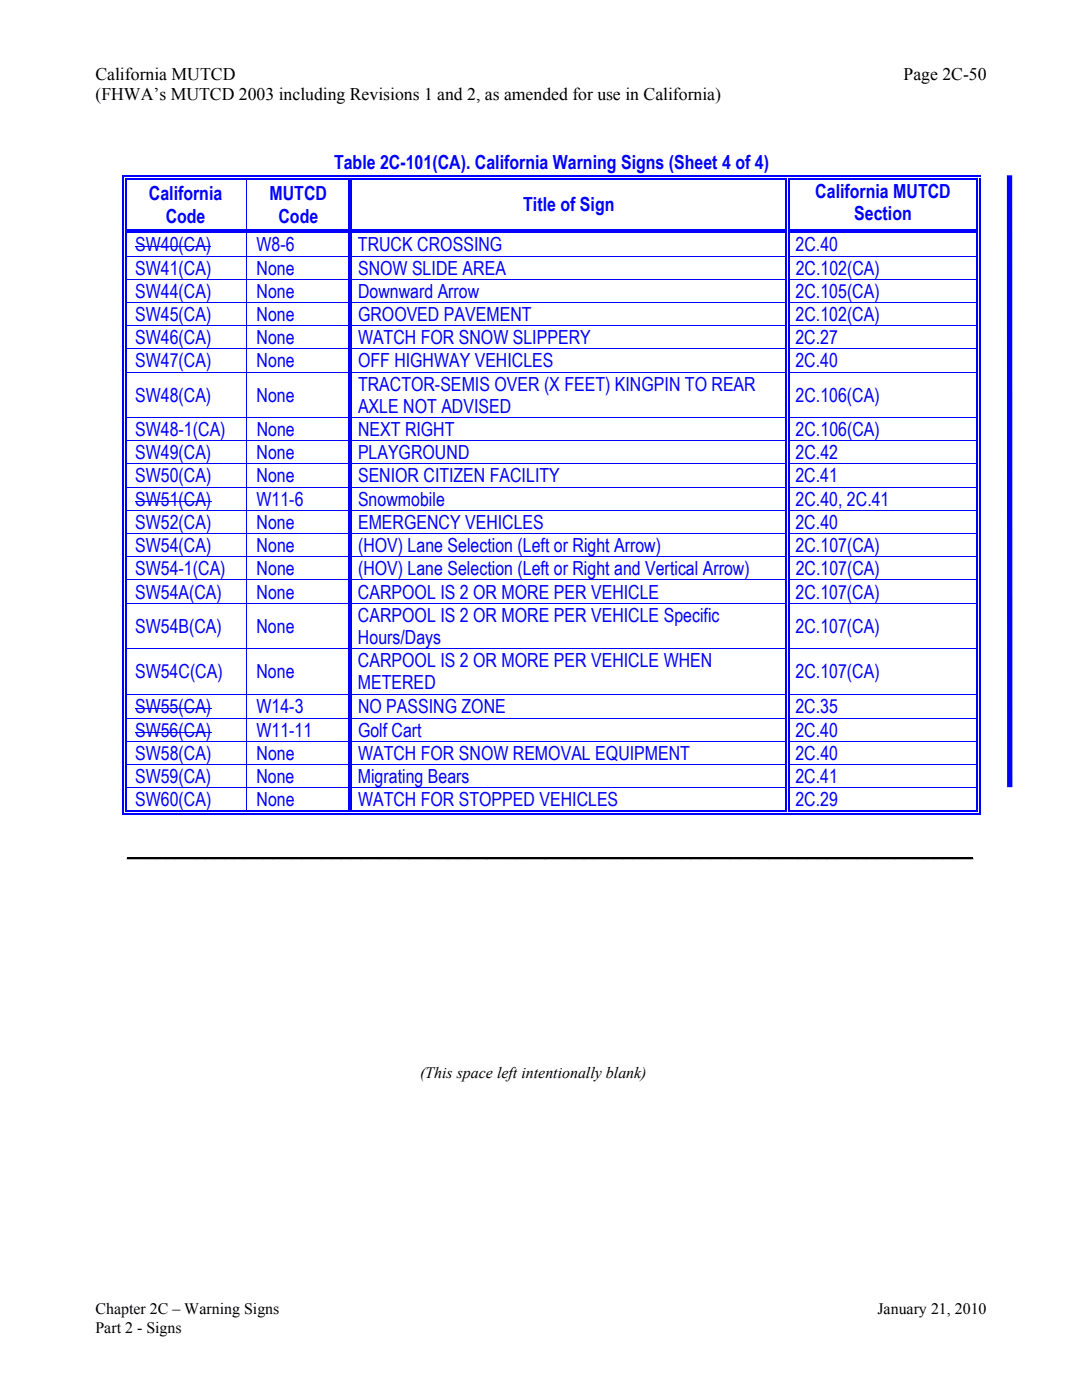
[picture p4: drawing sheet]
<svg xmlns="http://www.w3.org/2000/svg" width="216mm" height="279mm" viewBox="0 0 216 279" stroke-linecap="round" stroke-linejoin="round" font-family="sans-serif">
<defs><g id="words">
<g font-size="3.9" fill="#00f">
<text x="66.7" y="33.7">Table 2C-101(CA). California Warning Signs (Sheet 4 of 4)</text>
<text x="29.7" y="40">California</text>
<text x="53.8" y="40">MUTCD</text>
<text x="162.7" y="39.5">California MUTCD</text>
<text x="33.1" y="44.4">Code</text>
<text x="55.6" y="44.4">Code</text>
<text x="104.4" y="42.2">Title of Sign</text>
<text x="170.5" y="44">Section</text>
<text x="27" y="50.2">SW40(CA)</text>
<text x="51.2" y="50.2">W8-6</text>
<text x="71.4" y="50.2">TRUCK CROSSING</text>
<text x="158.7" y="50.2">2C.40</text>
<text x="27" y="54.8">SW41(CA)</text>
<text x="27" y="59.4">SW44(CA)</text>
<text x="51.2" y="59.4">None</text>
<text x="51.2" y="54.8">None</text>
<text x="71.4" y="59.4">Downward Arrow</text>
<text x="71.5" y="54.8">SNOW SLIDE AREA</text>
<text x="158.8" y="59.4">2C.105(CA)</text>
<text x="158.8" y="54.8">2C.102(CA)</text>
<text x="27" y="64.1">SW45(CA)</text>
<text x="51.2" y="64.1">None</text>
<text x="71.5" y="64.1">GROOVED PAVEMENT</text>
<text x="158.8" y="64.1">2C.102(CA)</text>
<text x="27" y="68.7">SW46(CA)</text>
<text x="51.2" y="68.7">None</text>
<text x="71.4" y="68.7">WATCH FOR SNOW SLIPPERY</text>
<text x="158.7" y="68.7">2C.27</text>
<text x="27" y="73.3">SW47(CA)</text>
<text x="51.2" y="73.3">None</text>
<text x="71.4" y="78">TRACTOR-SEMIS OVER (X FEET) KINGPIN TO REAR</text>
<text x="71.5" y="73.3">OFF HIGHWAY VEHICLES</text>
<text x="158.7" y="73.3">2C.40</text>
<text x="27" y="80.2">SW48(CA)</text>
<text x="51.2" y="80.2">None</text>
<text x="71.4" y="82.4">AXLE NOT ADVISED</text>
<text x="158.7" y="80.2">2C.106(CA)</text>
<text x="27" y="87">SW48-1(CA)</text>
<text x="51.2" y="87">None</text>
<text x="71.5" y="87">NEXT RIGHT</text>
<text x="158.8" y="87">2C.106(CA)</text>
<text x="27" y="91.7">SW49(CA)</text>
<text x="51.2" y="91.7">None</text>
<text x="71.4" y="91.7">PLAYGROUND</text>
<text x="158.7" y="91.7">2C.42</text>
<text x="27" y="96.3">SW50(CA)</text>
<text x="27" y="100.9">SW51(CA)</text>
<text x="51.2" y="96.3">None</text>
<text x="51.2" y="100.9">W11-6</text>
<text x="71.4" y="100.9">Snowmobile</text>
<text x="71.5" y="96.3">SENIOR CITIZEN FACILITY</text>
<text x="158.7" y="96.3">2C.41</text>
<text x="158.8" y="100.9">2C.40, 2C.41</text>
<text x="27" y="105.6">SW52(CA)</text>
<text x="51.2" y="105.6">None</text>
<text x="71.4" y="105.6">EMERGENCY VEHICLES</text>
<text x="158.7" y="105.6">2C.40</text>
<text x="27" y="110.2">SW54(CA)</text>
<text x="51.2" y="110.2">None</text>
<text x="71.5" y="110.2">(HOV) Lane Selection (Left or Right Arrow)</text>
<text x="158.8" y="110.2">2C.107(CA)</text>
<text x="27" y="119.4">SW54A(CA)</text>
<text x="27" y="114.8">SW54-1(CA)</text>
<text x="51.2" y="119.4">None</text>
<text x="51.2" y="114.8">None</text>
<text x="71.4" y="119.4">CARPOOL IS 2 OR MORE PER VEHICLE</text>
<text x="71.5" y="114.8">(HOV) Lane Selection (Left or Right and Vertical Arrow)</text>
<text x="158.7" y="119.4">2C.107(CA)</text>
<text x="158.8" y="114.8">2C.107(CA)</text>
<text x="71.4" y="124.1">CARPOOL IS 2 OR MORE PER VEHICLE Specific</text>
<text x="27" y="126.3">SW54B(CA)</text>
<text x="51.2" y="126.3">None</text>
<text x="71.4" y="128.5">Hours/Days</text>
<text x="158.7" y="126.3">2C.107(CA)</text>
<text x="27" y="135.4">SW54C(CA)</text>
<text x="51.2" y="135.4">None</text>
<text x="71.4" y="133.2">CARPOOL IS 2 OR MORE PER VEHICLE WHEN</text>
<text x="71.4" y="137.6">METERED</text>
<text x="158.7" y="135.4">2C.107(CA)</text>
<text x="27" y="142.3">SW55(CA)</text>
<text x="51.2" y="142.3">W14-3</text>
<text x="71.4" y="142.3">NO PASSING ZONE</text>
<text x="158.7" y="142.3">2C.35</text>
<text x="27" y="147">SW56(CA)</text>
<text x="51.2" y="147">W11-11</text>
<text x="71.4" y="147">Golf Cart</text>
<text x="158.7" y="147">2C.40</text>
<text x="27" y="151.7">SW58(CA)</text>
<text x="51.2" y="151.7">None</text>
<text x="71.4" y="151.7">WATCH FOR SNOW REMOVAL EQUIPMENT</text>
<text x="158.7" y="151.7">2C.40</text>
<text x="27" y="160.9">SW60(CA)</text>
<text x="27" y="156.3">SW59(CA)</text>
<text x="51.2" y="156.3">None</text>
<text x="51.2" y="160.9">None</text>
<text x="71.4" y="156.3">Migrating Bears</text>
<text x="71.4" y="160.9">WATCH FOR STOPPED VEHICLES</text>
<text x="158.7" y="160.9">2C.29</text>
<text x="158.7" y="156.3">2C.41</text>
</g>
<text font-size="3.9" x="25.4" y="170.6">_______________________________________________________________________________________</text>
<g font-size="3.5">
<text x="19" y="15.9">California MUTCD</text>
<text x="180.3" y="15.9">Page 2C-50</text>
<text x="19" y="20">(FHWA’s MUTCD 2003 including Revisions 1 and 2, as amended for use in California)</text>
</g>
<g font-size="3.2">
<text x="83.8" y="215.1">(This space left intentionally blank)</text>
<text x="19" y="262.3">Chapter 2C – Warning Signs</text>
<text x="175.1" y="262.3">January 21, 2010</text>
<text x="19" y="265.9">Part 2 - Signs</text>
</g>
</g></defs>
<g fill="#00f">
<path d="M24.5 35.1h.2v.8h-.2z"/>
<path d="M24.5 35.1h.8v.2h-.8z"/>
<path d="M25 35.6h.3v.3h-.3z"/>
<path d="M25 35.6h.3v.2h-.3z"/>
<path d="M25.3 35.1h.7v.2h-.7z"/>
<path d="M25.3 35.6h.7v.2h-.7z"/>
</g>
<path d="M26 35.2h23.1M26 35.7h23.1" fill="none" stroke="#00f" stroke-width=".25"/>
<g fill="#00f">
<path d="M49.1 35.8l.2 .1z"/>
<path d="M49.1 35.1h.8v.2h-.8z"/>
<path d="M49.1 35.6h.8v.2h-.8z"/>
</g>
<path d="M49.9 35.2h19.6M49.9 35.7h19.6" fill="none" stroke="#00f" stroke-width=".25"/>
<g fill="#00f">
<path d="M70 35.8l.2 .1z"/>
<path d="M69.5 35.8l.2 .1z"/>
<path d="M69.5 35.1h.7v.2h-.7z"/>
<path d="M69.5 35.6h.2v.2h-.2z"/>
<path d="M70 35.6h.2v.2h-.2z"/>
</g>
<path d="M70.2 35.2h86.6M70.2 35.7h86.6" fill="none" stroke="#00f" stroke-width=".25"/>
<g fill="#00f">
<path d="M157.3 35.8l.2 .1z"/>
<path d="M156.8 35.8l.2 .1z"/>
<path d="M156.8 35.1h.7v.2h-.7z"/>
<path d="M156.8 35.6h.2v.2h-.2z"/>
<path d="M157.3 35.6h.2v.2h-.2z"/>
</g>
<path d="M157.5 35.2h37.4M157.5 35.7h37.4" fill="none" stroke="#00f" stroke-width=".25"/>
<g fill="#00f">
<path d="M195.4 35.8l.2 .1z"/>
<path d="M194.9 35.8l.2 .1z"/>
<path d="M194.9 35.1h.7v.2h-.7z"/>
<path d="M194.9 35.6h.2v.2h-.2z"/>
<path d="M195.4 35.6h.2v.2h-.2z"/>
</g>
<path d="M24.6 35.9v9.9M25.1 35.9v9.9M69.6 35.9v9.9M70.1 35.9v9.9M156.9 35.9v9.9M157.4 35.9v9.9M195 35.9v9.9M195.5 35.9v9.9" fill="none" stroke="#00f" stroke-width=".25"/>
<path d="M49.2 35.9v9.9M27 49.3h15.2" fill="none" stroke="#00f" stroke-width=".2"/>
<g fill="#00f">
<path d="M25 46.5l.3 .1z"/>
<path d="M24.5 45.8h.2v.8h-.2z"/>
<path d="M25 45.8h.3v.2h-.3z"/>
<path d="M25 46.3h.3v.2h-.3z"/>
</g>
<path d="M25.3 45.9h23.8M25.3 46.4h23.8" fill="none" stroke="#00f" stroke-width=".25"/>
<g fill="#00f">
<path d="M49.1 46.5l.2 .1z"/>
<path d="M49.1 45.8h.8v.2h-.8z"/>
<path d="M49.1 46.3h.8v.2h-.8z"/>
</g>
<path d="M49.9 45.9h19.6M49.9 46.4h19.6" fill="none" stroke="#00f" stroke-width=".25"/>
<g fill="#00f">
<path d="M70 46.5l.2 .1z"/>
<path d="M69.5 46.5l.2 .1z"/>
<path d="M69.5 45.8h.2v.2h-.2z"/>
<path d="M69.5 46.3h.2v.2h-.2z"/>
<path d="M70 45.8h.2v.2h-.2z"/>
<path d="M70 46.3h.2v.2h-.2z"/>
</g>
<path d="M70.2 45.9h86.6M70.2 46.4h86.6" fill="none" stroke="#00f" stroke-width=".25"/>
<g fill="#00f">
<path d="M157.3 46.5l.2 .1z"/>
<path d="M156.8 46.5l.2 .1z"/>
<path d="M156.8 45.8h.2v.2h-.2z"/>
<path d="M156.8 46.3h.2v.2h-.2z"/>
<path d="M157.3 45.8h.2v.2h-.2z"/>
<path d="M157.3 46.3h.2v.2h-.2z"/>
</g>
<path d="M157.5 45.9h37.4M157.5 46.4h37.4" fill="none" stroke="#00f" stroke-width=".25"/>
<g fill="#00f">
<path d="M195.4 46.5l.2 .1z"/>
<path d="M194.9 46.5l.2 .1z"/>
<path d="M194.9 45.8h.2v.2h-.2z"/>
<path d="M194.9 46.3h.2v.2h-.2z"/>
<path d="M195.4 45.8h.2v.7h-.2z"/>
</g>
<path d="M24.6 46.6v4.4M25.1 46.6v4.4M69.6 46.6v4.4M70.1 46.6v4.4M156.9 46.6v4.4M157.4 46.6v4.4M195 46.6v4.4M195.5 46.6v4.4" fill="none" stroke="#00f" stroke-width=".25"/>
<path d="M49.2 46.6v4.4" fill="none" stroke="#00f" stroke-width=".2"/>
<g fill="#00f">
<path d="M25 51h.3v.2h-.3z"/>
<path d="M24.5 51h.2v.2h-.2z"/>
</g>
<path d="M25.3 51.1h44.2" fill="none" stroke="#00f" stroke-width=".2"/>
<g fill="#00f">
<path d="M70 51h.2v.2h-.2z"/>
<path d="M69.5 51h.2v.2h-.2z"/>
</g>
<path d="M70.2 51.1h86.6" fill="none" stroke="#00f" stroke-width=".2"/>
<g fill="#00f">
<path d="M157.3 51h.2v.2h-.2z"/>
<path d="M156.8 51h.2v.2h-.2z"/>
</g>
<path d="M157.5 51.1h37.4" fill="none" stroke="#00f" stroke-width=".2"/>
<g fill="#00f">
<path d="M195.4 51h.2v.2h-.2z"/>
<path d="M194.9 51h.2v.2h-.2z"/>
</g>
<path d="M24.6 51.2v4.4M25.1 51.2v4.4M69.6 51.2v4.4M70.1 51.2v4.4M156.9 51.2v4.4M157.4 51.2v4.4M195 51.2v4.4M195.5 51.2v4.4" fill="none" stroke="#00f" stroke-width=".25"/>
<path d="M49.2 51.2v4.4" fill="none" stroke="#00f" stroke-width=".2"/>
<g fill="#00f">
<path d="M25 55.6h.3v.2h-.3z"/>
<path d="M24.5 55.6h.2v.2h-.2z"/>
</g>
<path d="M25.3 55.7h44.2" fill="none" stroke="#00f" stroke-width=".2"/>
<g fill="#00f">
<path d="M70 55.6h.2v.2h-.2z"/>
<path d="M69.5 55.6h.2v.2h-.2z"/>
</g>
<path d="M70.2 55.7h86.6" fill="none" stroke="#00f" stroke-width=".2"/>
<g fill="#00f">
<path d="M157.3 55.6h.2v.2h-.2z"/>
<path d="M156.8 55.6h.2v.2h-.2z"/>
</g>
<path d="M157.5 55.7h37.4" fill="none" stroke="#00f" stroke-width=".2"/>
<g fill="#00f">
<path d="M195.4 55.6h.2v.2h-.2z"/>
<path d="M194.9 55.6h.2v.2h-.2z"/>
</g>
<path d="M24.6 55.8v4.5M25.1 55.8v4.5M69.6 55.8v4.5M70.1 55.8v4.5M156.9 55.8v4.5M157.4 55.8v4.5M195 55.8v4.5M195.5 55.8v4.5" fill="none" stroke="#00f" stroke-width=".25"/>
<path d="M49.2 55.8v4.5" fill="none" stroke="#00f" stroke-width=".2"/>
<g fill="#00f">
<path d="M25 60.3h.3v.2h-.3z"/>
<path d="M24.5 60.3h.2v.2h-.2z"/>
</g>
<path d="M25.3 60.4h44.2" fill="none" stroke="#00f" stroke-width=".2"/>
<g fill="#00f">
<path d="M70 60.3h.2v.2h-.2z"/>
<path d="M69.5 60.3h.2v.2h-.2z"/>
</g>
<path d="M70.2 60.4h86.6" fill="none" stroke="#00f" stroke-width=".2"/>
<g fill="#00f">
<path d="M157.3 60.3h.2v.2h-.2z"/>
<path d="M156.8 60.3h.2v.2h-.2z"/>
</g>
<path d="M157.5 60.4h37.4" fill="none" stroke="#00f" stroke-width=".2"/>
<g fill="#00f">
<path d="M195.4 60.3h.2v.2h-.2z"/>
<path d="M194.9 60.3h.2v.2h-.2z"/>
</g>
<path d="M24.6 60.5v4.4M25.1 60.5v4.4M69.6 60.5v4.4M70.1 60.5v4.4M156.9 60.5v4.4M157.4 60.5v4.4M195 60.5v4.4M195.5 60.5v4.4" fill="none" stroke="#00f" stroke-width=".25"/>
<path d="M49.2 60.5v4.4" fill="none" stroke="#00f" stroke-width=".2"/>
<g fill="#00f">
<path d="M25 64.9h.3v.2h-.3z"/>
<path d="M24.5 64.9h.2v.2h-.2z"/>
</g>
<path d="M25.3 65h44.2" fill="none" stroke="#00f" stroke-width=".2"/>
<g fill="#00f">
<path d="M70 64.9h.2v.2h-.2z"/>
<path d="M69.5 64.9h.2v.2h-.2z"/>
</g>
<path d="M70.2 65h86.6" fill="none" stroke="#00f" stroke-width=".2"/>
<g fill="#00f">
<path d="M157.3 64.9h.2v.2h-.2z"/>
<path d="M156.8 64.9h.2v.2h-.2z"/>
</g>
<path d="M157.5 65h37.4" fill="none" stroke="#00f" stroke-width=".2"/>
<g fill="#00f">
<path d="M195.4 64.9h.2v.2h-.2z"/>
<path d="M194.9 64.9h.2v.2h-.2z"/>
</g>
<path d="M24.6 65.1v4.4M25.1 65.1v4.4M69.6 65.1v4.4M70.1 65.1v4.4M156.9 65.1v4.4M157.4 65.1v4.4M195 65.1v4.4M195.5 65.1v4.4" fill="none" stroke="#00f" stroke-width=".25"/>
<path d="M49.2 65.1v4.4" fill="none" stroke="#00f" stroke-width=".2"/>
<g fill="#00f">
<path d="M25 69.5h.3v.2h-.3z"/>
<path d="M24.5 69.5h.2v.2h-.2z"/>
</g>
<path d="M25.3 69.6h44.2" fill="none" stroke="#00f" stroke-width=".2"/>
<g fill="#00f">
<path d="M70 69.5h.2v.2h-.2z"/>
<path d="M69.5 69.5h.2v.2h-.2z"/>
</g>
<path d="M70.2 69.6h86.6" fill="none" stroke="#00f" stroke-width=".2"/>
<g fill="#00f">
<path d="M157.3 69.5h.2v.2h-.2z"/>
<path d="M156.8 69.5h.2v.2h-.2z"/>
</g>
<path d="M157.5 69.6h37.4" fill="none" stroke="#00f" stroke-width=".2"/>
<g fill="#00f">
<path d="M195.4 69.5h.2v.2h-.2z"/>
<path d="M194.9 69.5h.2v.2h-.2z"/>
</g>
<path d="M24.6 69.7v4.5M25.1 69.7v4.5M69.6 69.7v4.5M70.1 69.7v4.5M156.9 69.7v4.5M157.4 69.7v4.5M195 69.7v4.5M195.5 69.7v4.5" fill="none" stroke="#00f" stroke-width=".25"/>
<path d="M49.2 69.7v4.5" fill="none" stroke="#00f" stroke-width=".2"/>
<g fill="#00f">
<path d="M25 74.2h.3v.1h-.3z"/>
<path d="M24.5 74.2h.2v.1h-.2z"/>
</g>
<path d="M25.3 74.3h44.2" fill="none" stroke="#00f" stroke-width=".2"/>
<g fill="#00f">
<path d="M70 74.2h.2v.1h-.2z"/>
<path d="M69.5 74.2h.2v.1h-.2z"/>
</g>
<path d="M70.2 74.3h86.6" fill="none" stroke="#00f" stroke-width=".2"/>
<g fill="#00f">
<path d="M157.3 74.2h.2v.1h-.2z"/>
<path d="M156.8 74.2h.2v.1h-.2z"/>
</g>
<path d="M157.5 74.3h37.4" fill="none" stroke="#00f" stroke-width=".2"/>
<g fill="#00f">
<path d="M195.4 74.2h.2v.1h-.2z"/>
<path d="M194.9 74.2h.2v.1h-.2z"/>
</g>
<path d="M24.6 74.3v8.9M25.1 74.3v8.9M69.6 74.3v8.9M70.1 74.3v8.9M156.9 74.3v8.9M157.4 74.3v8.9M195 74.3v8.9M195.5 74.3v8.9" fill="none" stroke="#00f" stroke-width=".25"/>
<path d="M49.2 74.3v8.9" fill="none" stroke="#00f" stroke-width=".2"/>
<g fill="#00f">
<path d="M25 83.2h.3v.2h-.3z"/>
<path d="M24.5 83.2h.2v.2h-.2z"/>
</g>
<path d="M25.3 83.3h44.2" fill="none" stroke="#00f" stroke-width=".2"/>
<g fill="#00f">
<path d="M70 83.2h.2v.2h-.2z"/>
<path d="M69.5 83.2h.2v.2h-.2z"/>
</g>
<path d="M70.2 83.3h86.6" fill="none" stroke="#00f" stroke-width=".2"/>
<g fill="#00f">
<path d="M157.3 83.2h.2v.2h-.2z"/>
<path d="M156.8 83.2h.2v.2h-.2z"/>
</g>
<path d="M157.5 83.3h37.4" fill="none" stroke="#00f" stroke-width=".2"/>
<g fill="#00f">
<path d="M195.4 83.2h.2v.2h-.2z"/>
<path d="M194.9 83.2h.2v.2h-.2z"/>
</g>
<path d="M24.6 83.4v4.5M25.1 83.4v4.5M69.6 83.4v4.5M70.1 83.4v4.5M156.9 83.4v4.5M157.4 83.4v4.5M195 83.4v4.5M195.5 83.4v4.5" fill="none" stroke="#00f" stroke-width=".25"/>
<path d="M49.2 83.4v4.5" fill="none" stroke="#00f" stroke-width=".2"/>
<g fill="#00f">
<path d="M25 87.9h.3v.2h-.3z"/>
<path d="M24.5 87.9h.2v.2h-.2z"/>
</g>
<path d="M25.3 88h44.2" fill="none" stroke="#00f" stroke-width=".2"/>
<g fill="#00f">
<path d="M70 87.9h.2v.2h-.2z"/>
<path d="M69.5 87.9h.2v.2h-.2z"/>
</g>
<path d="M70.2 88h86.6" fill="none" stroke="#00f" stroke-width=".2"/>
<g fill="#00f">
<path d="M157.3 87.9h.2v.2h-.2z"/>
<path d="M156.8 87.9h.2v.2h-.2z"/>
</g>
<path d="M157.5 88h37.4" fill="none" stroke="#00f" stroke-width=".2"/>
<g fill="#00f">
<path d="M195.4 87.9h.2v.2h-.2z"/>
<path d="M194.9 87.9h.2v.2h-.2z"/>
</g>
<path d="M24.6 88.1v4.4M25.1 88.1v4.4M69.6 88.1v4.4M70.1 88.1v4.4M156.9 88.1v4.4M157.4 88.1v4.4M195 88.1v4.4M195.5 88.1v4.4" fill="none" stroke="#00f" stroke-width=".25"/>
<path d="M49.2 88.1v4.4" fill="none" stroke="#00f" stroke-width=".2"/>
<g fill="#00f">
<path d="M25 92.5h.3v.2h-.3z"/>
<path d="M24.5 92.5h.2v.2h-.2z"/>
</g>
<path d="M25.3 92.6h44.2" fill="none" stroke="#00f" stroke-width=".2"/>
<g fill="#00f">
<path d="M70 92.5h.2v.2h-.2z"/>
<path d="M69.5 92.5h.2v.2h-.2z"/>
</g>
<path d="M70.2 92.6h86.6" fill="none" stroke="#00f" stroke-width=".2"/>
<g fill="#00f">
<path d="M157.3 92.5h.2v.2h-.2z"/>
<path d="M156.8 92.5h.2v.2h-.2z"/>
</g>
<path d="M157.5 92.6h37.4" fill="none" stroke="#00f" stroke-width=".2"/>
<g fill="#00f">
<path d="M195.4 92.5h.2v.2h-.2z"/>
<path d="M194.9 92.5h.2v.2h-.2z"/>
</g>
<path d="M24.6 92.7v4.4M25.1 92.7v4.4M69.6 92.7v4.4M70.1 92.7v4.4M156.9 92.7v4.4M157.4 92.7v4.4M195 92.7v4.4M195.5 92.7v4.4" fill="none" stroke="#00f" stroke-width=".25"/>
<path d="M49.2 92.7v4.4M27 100h15.2" fill="none" stroke="#00f" stroke-width=".2"/>
<g fill="#00f">
<path d="M25 97.1h.3v.2h-.3z"/>
<path d="M24.5 97.1h.2v.2h-.2z"/>
</g>
<path d="M25.3 97.2h44.2" fill="none" stroke="#00f" stroke-width=".2"/>
<g fill="#00f">
<path d="M70 97.1h.2v.2h-.2z"/>
<path d="M69.5 97.1h.2v.2h-.2z"/>
</g>
<path d="M70.2 97.2h86.6" fill="none" stroke="#00f" stroke-width=".2"/>
<g fill="#00f">
<path d="M157.3 97.1h.2v.2h-.2z"/>
<path d="M156.8 97.1h.2v.2h-.2z"/>
</g>
<path d="M157.5 97.2h37.4" fill="none" stroke="#00f" stroke-width=".2"/>
<g fill="#00f">
<path d="M195.4 97.1h.2v.2h-.2z"/>
<path d="M194.9 97.1h.2v.2h-.2z"/>
</g>
<path d="M24.6 97.3v4.5M25.1 97.3v4.5M69.6 97.3v4.5M70.1 97.3v4.5M156.9 97.3v4.5M157.4 97.3v4.5M195 97.3v4.5M195.5 97.3v4.5" fill="none" stroke="#00f" stroke-width=".25"/>
<path d="M49.2 97.3v4.5" fill="none" stroke="#00f" stroke-width=".2"/>
<g fill="#00f">
<path d="M25 101.8h.3v.1h-.3z"/>
<path d="M24.5 101.8h.2v.1h-.2z"/>
</g>
<path d="M25.3 101.9h44.2" fill="none" stroke="#00f" stroke-width=".2"/>
<g fill="#00f">
<path d="M70 101.8h.2v.1h-.2z"/>
<path d="M69.5 101.8h.2v.1h-.2z"/>
</g>
<path d="M70.2 101.9h86.6" fill="none" stroke="#00f" stroke-width=".2"/>
<g fill="#00f">
<path d="M157.3 101.8h.2v.1h-.2z"/>
<path d="M156.8 101.8h.2v.1h-.2z"/>
</g>
<path d="M157.5 101.9h37.4" fill="none" stroke="#00f" stroke-width=".2"/>
<g fill="#00f">
<path d="M195.4 101.8h.2v.1h-.2z"/>
<path d="M194.9 101.8h.2v.1h-.2z"/>
</g>
<path d="M24.6 101.9v4.5M25.1 101.9v4.5M69.6 101.9v4.5M70.1 101.9v4.5M156.9 101.9v4.5M157.4 101.9v4.5M195 101.9v4.5M195.5 101.9v4.5" fill="none" stroke="#00f" stroke-width=".25"/>
<path d="M49.2 101.9v4.5" fill="none" stroke="#00f" stroke-width=".2"/>
<g fill="#00f">
<path d="M25 106.4h.3v.2h-.3z"/>
<path d="M24.5 106.4h.2v.2h-.2z"/>
</g>
<path d="M25.3 106.5h44.2" fill="none" stroke="#00f" stroke-width=".2"/>
<g fill="#00f">
<path d="M70 106.4h.2v.2h-.2z"/>
<path d="M69.5 106.4h.2v.2h-.2z"/>
</g>
<path d="M70.2 106.5h86.6" fill="none" stroke="#00f" stroke-width=".2"/>
<g fill="#00f">
<path d="M157.3 106.4h.2v.2h-.2z"/>
<path d="M156.8 106.4h.2v.2h-.2z"/>
</g>
<path d="M157.5 106.5h37.4" fill="none" stroke="#00f" stroke-width=".2"/>
<g fill="#00f">
<path d="M195.4 106.4h.2v.2h-.2z"/>
<path d="M194.9 106.4h.2v.2h-.2z"/>
</g>
<path d="M24.6 106.6v4.4M25.1 106.6v4.4M69.6 106.6v4.4M70.1 106.6v4.4M156.9 106.6v4.4M157.4 106.6v4.4M195 106.6v4.4M195.5 106.6v4.4" fill="none" stroke="#00f" stroke-width=".25"/>
<path d="M49.2 106.6v4.4" fill="none" stroke="#00f" stroke-width=".2"/>
<g fill="#00f">
<path d="M25 111h.3v.2h-.3z"/>
<path d="M24.5 111h.2v.2h-.2z"/>
</g>
<path d="M25.3 111.1h44.2" fill="none" stroke="#00f" stroke-width=".2"/>
<g fill="#00f">
<path d="M70 111h.2v.2h-.2z"/>
<path d="M69.5 111h.2v.2h-.2z"/>
</g>
<path d="M70.2 111.1h86.6" fill="none" stroke="#00f" stroke-width=".2"/>
<g fill="#00f">
<path d="M157.3 111h.2v.2h-.2z"/>
<path d="M156.8 111h.2v.2h-.2z"/>
</g>
<path d="M157.5 111.1h37.4" fill="none" stroke="#00f" stroke-width=".2"/>
<g fill="#00f">
<path d="M195.4 111h.2v.2h-.2z"/>
<path d="M194.9 111h.2v.2h-.2z"/>
</g>
<path d="M24.6 111.2v4.5M25.1 111.2v4.5M69.6 111.2v4.5M70.1 111.2v4.5M156.9 111.2v4.5M157.4 111.2v4.5M195 111.2v4.5M195.5 111.2v4.5" fill="none" stroke="#00f" stroke-width=".25"/>
<path d="M49.2 111.2v4.5" fill="none" stroke="#00f" stroke-width=".2"/>
<g fill="#00f">
<path d="M25 115.7h.3v.1h-.3z"/>
<path d="M24.5 115.7h.2v.1h-.2z"/>
</g>
<path d="M25.3 115.7h44.2" fill="none" stroke="#00f" stroke-width=".2"/>
<g fill="#00f">
<path d="M70 115.7h.2v.1h-.2z"/>
<path d="M69.5 115.7h.2v.1h-.2z"/>
</g>
<path d="M70.2 115.7h86.6" fill="none" stroke="#00f" stroke-width=".2"/>
<g fill="#00f">
<path d="M157.3 115.7h.2v.1h-.2z"/>
<path d="M156.8 115.7h.2v.1h-.2z"/>
</g>
<path d="M157.5 115.7h37.4" fill="none" stroke="#00f" stroke-width=".2"/>
<g fill="#00f">
<path d="M195.4 115.7h.2v.1h-.2z"/>
<path d="M194.9 115.7h.2v.1h-.2z"/>
</g>
<path d="M24.6 115.8v4.5M25.1 115.8v4.5M69.6 115.8v4.5M70.1 115.8v4.5M156.9 115.8v4.5M157.4 115.8v4.5M195 115.8v4.5M195.5 115.8v4.5" fill="none" stroke="#00f" stroke-width=".25"/>
<path d="M49.2 115.8v4.5" fill="none" stroke="#00f" stroke-width=".2"/>
<g fill="#00f">
<path d="M25 120.3h.3v.2h-.3z"/>
<path d="M24.5 120.3h.2v.2h-.2z"/>
</g>
<path d="M25.3 120.4h44.2" fill="none" stroke="#00f" stroke-width=".2"/>
<g fill="#00f">
<path d="M70 120.3h.2v.2h-.2z"/>
<path d="M69.5 120.3h.2v.2h-.2z"/>
</g>
<path d="M70.2 120.4h86.6" fill="none" stroke="#00f" stroke-width=".2"/>
<g fill="#00f">
<path d="M157.3 120.3h.2v.2h-.2z"/>
<path d="M156.8 120.3h.2v.2h-.2z"/>
</g>
<path d="M157.5 120.4h37.4" fill="none" stroke="#00f" stroke-width=".2"/>
<g fill="#00f">
<path d="M195.4 120.3h.2v.2h-.2z"/>
<path d="M194.9 120.3h.2v.2h-.2z"/>
</g>
<path d="M24.6 120.5v8.9M25.1 120.5v8.9M69.6 120.5v8.9M70.1 120.5v8.9M156.9 120.5v8.9M157.4 120.5v8.9M195 120.5v8.9M195.5 120.5v8.9" fill="none" stroke="#00f" stroke-width=".25"/>
<path d="M49.2 120.5v8.9" fill="none" stroke="#00f" stroke-width=".2"/>
<g fill="#00f">
<path d="M25 129.4h.3v.1h-.3z"/>
<path d="M24.5 129.4h.2v.1h-.2z"/>
</g>
<path d="M25.3 129.5h44.2" fill="none" stroke="#00f" stroke-width=".2"/>
<g fill="#00f">
<path d="M70 129.4h.2v.1h-.2z"/>
<path d="M69.5 129.4h.2v.1h-.2z"/>
</g>
<path d="M70.2 129.5h86.6" fill="none" stroke="#00f" stroke-width=".2"/>
<g fill="#00f">
<path d="M157.3 129.4h.2v.1h-.2z"/>
<path d="M156.8 129.4h.2v.1h-.2z"/>
</g>
<path d="M157.5 129.5h37.4" fill="none" stroke="#00f" stroke-width=".2"/>
<g fill="#00f">
<path d="M195.4 129.4h.2v.1h-.2z"/>
<path d="M194.9 129.4h.2v.1h-.2z"/>
</g>
<path d="M24.6 129.5v9M25.1 129.5v9M69.6 129.5v9M70.1 129.5v9M156.9 129.5v9M157.4 129.5v9M195 129.5v9M195.5 129.5v9" fill="none" stroke="#00f" stroke-width=".25"/>
<path d="M49.2 129.5v9M27 141.4h15.2" fill="none" stroke="#00f" stroke-width=".2"/>
<g fill="#00f">
<path d="M25 138.5h.3v.1h-.3z"/>
<path d="M24.5 138.5h.2v.1h-.2z"/>
</g>
<path d="M25.3 138.5h44.2" fill="none" stroke="#00f" stroke-width=".2"/>
<g fill="#00f">
<path d="M70 138.5h.2v.1h-.2z"/>
<path d="M69.5 138.5h.2v.1h-.2z"/>
</g>
<path d="M70.2 138.5h86.6" fill="none" stroke="#00f" stroke-width=".2"/>
<g fill="#00f">
<path d="M157.3 138.5h.2v.1h-.2z"/>
<path d="M156.8 138.5h.2v.1h-.2z"/>
</g>
<path d="M157.5 138.5h37.4" fill="none" stroke="#00f" stroke-width=".2"/>
<g fill="#00f">
<path d="M195.4 138.5h.2v.1h-.2z"/>
<path d="M194.9 138.5h.2v.1h-.2z"/>
</g>
<path d="M24.6 138.6v4.6M25.1 138.6v4.6M69.6 138.6v4.6M70.1 138.6v4.6M156.9 138.6v4.6M157.4 138.6v4.6M195 138.6v4.6M195.5 138.6v4.6" fill="none" stroke="#00f" stroke-width=".25"/>
<path d="M49.2 138.6v4.6M27 146.1h15.2" fill="none" stroke="#00f" stroke-width=".2"/>
<g fill="#00f">
<path d="M25 143.2h.3v.2h-.3z"/>
<path d="M24.5 143.2h.2v.2h-.2z"/>
</g>
<path d="M25.3 143.3h44.2" fill="none" stroke="#00f" stroke-width=".2"/>
<g fill="#00f">
<path d="M70 143.2h.2v.2h-.2z"/>
<path d="M69.5 143.2h.2v.2h-.2z"/>
</g>
<path d="M70.2 143.3h86.6" fill="none" stroke="#00f" stroke-width=".2"/>
<g fill="#00f">
<path d="M157.3 143.2h.2v.2h-.2z"/>
<path d="M156.8 143.2h.2v.2h-.2z"/>
</g>
<path d="M157.5 143.3h37.4" fill="none" stroke="#00f" stroke-width=".2"/>
<g fill="#00f">
<path d="M195.4 143.2h.2v.2h-.2z"/>
<path d="M194.9 143.2h.2v.2h-.2z"/>
</g>
<path d="M24.6 143.4v4.5M25.1 143.4v4.5M69.6 143.4v4.5M70.1 143.4v4.5M156.9 143.4v4.5M157.4 143.4v4.5M195 143.4v4.5M195.5 143.4v4.5" fill="none" stroke="#00f" stroke-width=".25"/>
<path d="M49.2 143.4v4.5" fill="none" stroke="#00f" stroke-width=".2"/>
<g fill="#00f">
<path d="M25 147.9h.3v.1h-.3z"/>
<path d="M24.5 147.9h.2v.1h-.2z"/>
</g>
<path d="M25.3 148h44.2" fill="none" stroke="#00f" stroke-width=".2"/>
<g fill="#00f">
<path d="M70 147.9h.2v.1h-.2z"/>
<path d="M69.5 147.9h.2v.1h-.2z"/>
</g>
<path d="M70.2 148h86.6" fill="none" stroke="#00f" stroke-width=".2"/>
<g fill="#00f">
<path d="M157.3 147.9h.2v.1h-.2z"/>
<path d="M156.8 147.9h.2v.1h-.2z"/>
</g>
<path d="M157.5 148h37.4" fill="none" stroke="#00f" stroke-width=".2"/>
<g fill="#00f">
<path d="M195.4 147.9h.2v.1h-.2z"/>
<path d="M194.9 147.9h.2v.1h-.2z"/>
</g>
<path d="M24.6 148v4.5M25.1 148v4.5M69.6 148v4.5M70.1 148v4.5M156.9 148v4.5M157.4 148v4.5M195 148v4.5M195.5 148v4.5" fill="none" stroke="#00f" stroke-width=".25"/>
<path d="M49.2 148v4.5" fill="none" stroke="#00f" stroke-width=".2"/>
<g fill="#00f">
<path d="M25 152.5h.3v.2h-.3z"/>
<path d="M24.5 152.5h.2v.2h-.2z"/>
</g>
<path d="M25.3 152.6h44.2" fill="none" stroke="#00f" stroke-width=".2"/>
<g fill="#00f">
<path d="M70 152.5h.2v.2h-.2z"/>
<path d="M69.5 152.5h.2v.2h-.2z"/>
</g>
<path d="M70.2 152.6h86.6" fill="none" stroke="#00f" stroke-width=".2"/>
<g fill="#00f">
<path d="M157.3 152.5h.2v.2h-.2z"/>
<path d="M156.8 152.5h.2v.2h-.2z"/>
</g>
<path d="M157.5 152.6h37.4" fill="none" stroke="#00f" stroke-width=".2"/>
<g fill="#00f">
<path d="M195.4 152.5h.2v.2h-.2z"/>
<path d="M194.9 152.5h.2v.2h-.2z"/>
</g>
<path d="M24.6 152.7v4.4M25.1 152.7v4.4M69.6 152.7v4.4M70.1 152.7v4.4M156.9 152.7v4.4M157.4 152.7v4.4M195 152.7v4.4M195.5 152.7v4.4" fill="none" stroke="#00f" stroke-width=".25"/>
<path d="M49.2 152.7v4.4" fill="none" stroke="#00f" stroke-width=".2"/>
<g fill="#00f">
<path d="M25 157.1h.3v.2h-.3z"/>
<path d="M24.5 157.1h.2v.2h-.2z"/>
</g>
<path d="M25.3 157.2h44.2" fill="none" stroke="#00f" stroke-width=".2"/>
<g fill="#00f">
<path d="M70 157.1h.2v.2h-.2z"/>
<path d="M69.5 157.1h.2v.2h-.2z"/>
</g>
<path d="M70.2 157.2h86.6" fill="none" stroke="#00f" stroke-width=".2"/>
<g fill="#00f">
<path d="M157.3 157.1h.2v.2h-.2z"/>
<path d="M156.8 157.1h.2v.2h-.2z"/>
</g>
<path d="M157.5 157.2h37.4" fill="none" stroke="#00f" stroke-width=".2"/>
<g fill="#00f">
<path d="M195.4 157.1h.2v.2h-.2z"/>
<path d="M194.9 157.1h.2v.2h-.2z"/>
</g>
<path d="M24.6 157.3v5.3M25.1 157.3v4.5" fill="none" stroke="#00f" stroke-width=".25"/>
<g fill="#00f">
<path d="M24.5 162.3h.8v.3h-.8z"/>
<path d="M25 161.8h.3v.3h-.3z"/>
</g>
<path d="M25.3 162.4h23.8M25.3 161.9h23.8" fill="none" stroke="#00f" stroke-width=".25"/>
<path d="M49.2 157.3v4.5" fill="none" stroke="#00f" stroke-width=".2"/>
<path d="M49.1 161.8h.8v.3h-.8z" fill="#00f"/>
<path d="M69.6 157.3v4.8M70.1 157.3v4.5M49.1 162.4h20.4M49.9 161.9h19.6" fill="none" stroke="#00f" stroke-width=".25"/>
<path d="M70 161.8h.2v.3h-.2z" fill="#00f"/>
<path d="M156.9 157.3v4.8M157.4 157.3v4.5M69.5 162.4h87.3M70.2 161.9h86.6" fill="none" stroke="#00f" stroke-width=".25"/>
<path d="M157.3 161.8h.2v.3h-.2z" fill="#00f"/>
<path d="M195 157.3v4.5M195.5 157.3v4.5M156.8 162.4h38.1M157.5 161.9h37.4" fill="none" stroke="#00f" stroke-width=".25"/>
<g fill="#00f">
<path d="M195.4 161.8h.2v.8h-.2z"/>
<path d="M194.9 162.3h.7v.3h-.7z"/>
<path d="M194.9 161.8h.2v.3h-.2z"/>
</g>
<path d="M25.4 171.2h168.8" fill="none" stroke="#000" stroke-width=".36"/>
<path d="M201.4 35l.1 122.1" fill="none" stroke="#00f" stroke-width="1.1" stroke-linecap="butt"/>
<use href="#words"/>
</svg>
